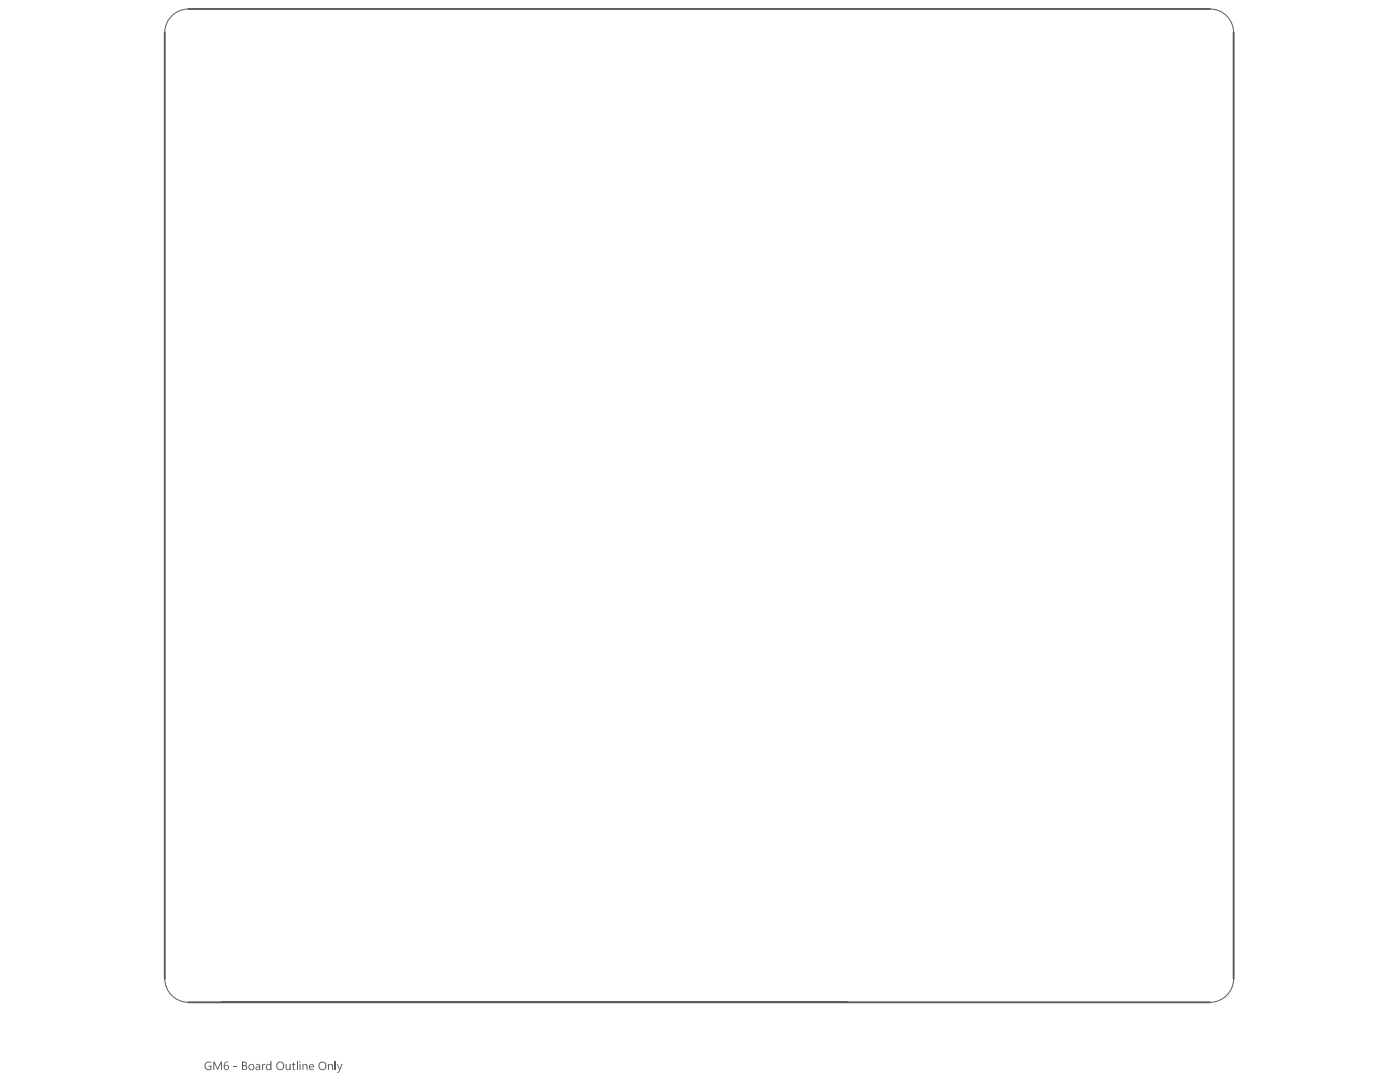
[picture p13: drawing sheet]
<svg xmlns="http://www.w3.org/2000/svg" width="279mm" height="216mm" viewBox="0 0 279 216" stroke-linecap="round" stroke-linejoin="round" font-family="sans-serif">
<path d="M32.9 6.5v188.8M37.6 1.8h203.9M246.2 6.5v188.8M37.6 200h203.9M44.4 199.9h124.6" fill="none" stroke="#5a5a5a" stroke-width=".38"/>
<g fill="#5a5a5a">
<path d="M41 212.1l.5-.3 .6 .1v.2l-.4-.1a.69 .69 0 0 0-.7 .8 .69 .69 0 0 0 1 .5v-.5h-.4v-.2h.6v.8l-.8 .1a.89 .89 0 0 1-.4-1.4z"/>
<path d="M42.6 211.8h.2l.6 1.4 .7-1.4h.2v1.7h-.2v-1.4l-.6 1.4-.7-1.4v1.4h-.2z"/>
<path d="M46.7 212.8h.6v.1h-.6z"/>
<path d="M52.3 212.3h.2v.3l.2-.3h.2v.2a.36 .36 0 0 0-.4 .4v.6h-.2z"/>
<path d="M57 212.3h.2v.7a.3 .3 0 0 0 .3 .4 .3 .3 0 0 0 .3-.4v-.7h.2v1.2h-.2v-.1a.42 .42 0 0 1-.6 .1 .42 .42 0 0 1-.2-.5z"/>
<path d="M58.4 212h.2v.3h.3v.2h-.3v.8l.3 .1v.1a.36 .36 0 0 1-.5-.3v-.7h-.1v-.2h.1z"/>
<path d="M59.2 211.7h.2v1.8h-.2z"/>
<path d="M60.4 212.3h.2v.2l.2-.2a.39 .39 0 0 1 .4 .1 .39 .39 0 0 1 .2 .4v.7h-.2v-.7a.32 .32 0 0 0-.3-.4 .32 .32 0 0 0-.3 .4v.7h-.2z"/>
<path d="M65.4 212.3h.2v.2l.2-.1a.42 .42 0 0 1 .4 0 .42 .42 0 0 1 .3 .4v.7h-.2v-.7a.32 .32 0 0 0-.3-.4 .32 .32 0 0 0-.4 .4v.7h-.2z"/>
<path d="M66.8 211.7h.2v1.8h-.2z"/>
<path d="M67.2 212.3h.2l.4 1.1 .3-1.1h.3l-.6 1.5-.3 .3h-.2v-.2h.2l.2-.4z"/>
<path d="M44.9 212l.7-.2v.2a.58 .58 0 0 0-.8 .7l.2-.2a.54 .54 0 0 1 .7 .5 .54 .54 0 0 1-.6 .6 .54 .54 0 0 1-.5-.7l.1-.6zM44.8 213a.35 .35 0 0 0 .7 0 .35 .35 0 0 0-.7 0z"/>
<path d="M48.5 212v.5h.2a.27 .27 0 0 0 .4-.2 .27 .27 0 0 0-.3-.3zM48.5 212.7v.7h.3a.32 .32 0 0 0 .3-.4 .32 .32 0 0 0-.4-.3zM48.3 211.8h.5a.42 .42 0 0 1 .4 .4 .42 .42 0 0 1-.2 .4 .44 .44 0 0 1 .3 .6 .44 .44 0 0 1-.5 .3h-.5z"/>
<path d="M49.7 212.9a.46 .46 0 0 0 .9 0 .46 .46 0 0 0-.9 0zM49.6 212.9a.6 .6 0 0 1 1.2 0 .6 .6 0 0 1-1.2 0z"/>
<path d="M51.2 213a.28 .28 0 0 0 .3 .4 .28 .28 0 0 0 .2-.4zM51.1 212.4l.1-.1a.48 .48 0 0 1 .7 .4v.8l-.2-.1-.4 .1a.37 .37 0 0 1-.3-.4 .37 .37 0 0 1 .4-.3h.3a.33 .33 0 0 0-.2-.4 .33 .33 0 0 0-.4 .2z"/>
<path d="M53.2 212.4l.6-.1 .1 .2v-.8h.3v1.8h-.3v-.2a.54 .54 0 0 1-.7 .1 .54 .54 0 0 1-.1-.8zM53.4 212.5l-.1 .3a.37 .37 0 0 0 .2 .5 .37 .37 0 0 0 .4-.3v-.2a.36 .36 0 0 0-.5-.3z"/>
<path d="M55.5 212.2l-.2 .3 .1 .5 .2 .3 .5 .1a.74 .74 0 0 0 .4-.8 .74 .74 0 0 0-.6-.6zM55.1 212.7a.84 .84 0 0 1 1.6 0 .84 .84 0 0 1-1.6 0z"/>
<path d="M59.7 211.9a.15 .15 0 0 1 .3 0 .15 .15 0 0 1-.3 0zM59.8 212.3h.2v1.2h-.2z"/>
<path d="M61.9 212.5v.3h.6a.32 .32 0 0 0-.2-.3 .32 .32 0 0 0-.4 0zM61.8 212.4h.1a.51 .51 0 0 1 .6 0 .51 .51 0 0 1 .2 .6h-.8a.44 .44 0 0 0 .2 .4 .44 .44 0 0 0 .5-.1v.2h-.5a.68 .68 0 0 1-.3-1.1z"/>
<path d="M63.9 212.2l-.1 .7 .1 .3 .4 .2a.71 .71 0 0 0 .6-.7 .71 .71 0 0 0-.6-.7zM63.5 212.7a.85 .85 0 0 1 1.7 0 .85 .85 0 0 1-1.7 0z"/>
</g>
<path d="M37.6 1.8a4.7 4.7 0 0 0-4.7 4.7M241.5 1.8a4.7 4.7 0 0 1 4.7 4.7M32.9 195.3a4.7 4.7 0 0 0 4.7 4.7M246.2 195.3a4.7 4.7 0 0 1-4.7 4.7" fill="none" stroke="#5a5a5a" stroke-width=".2"/>
</svg>
